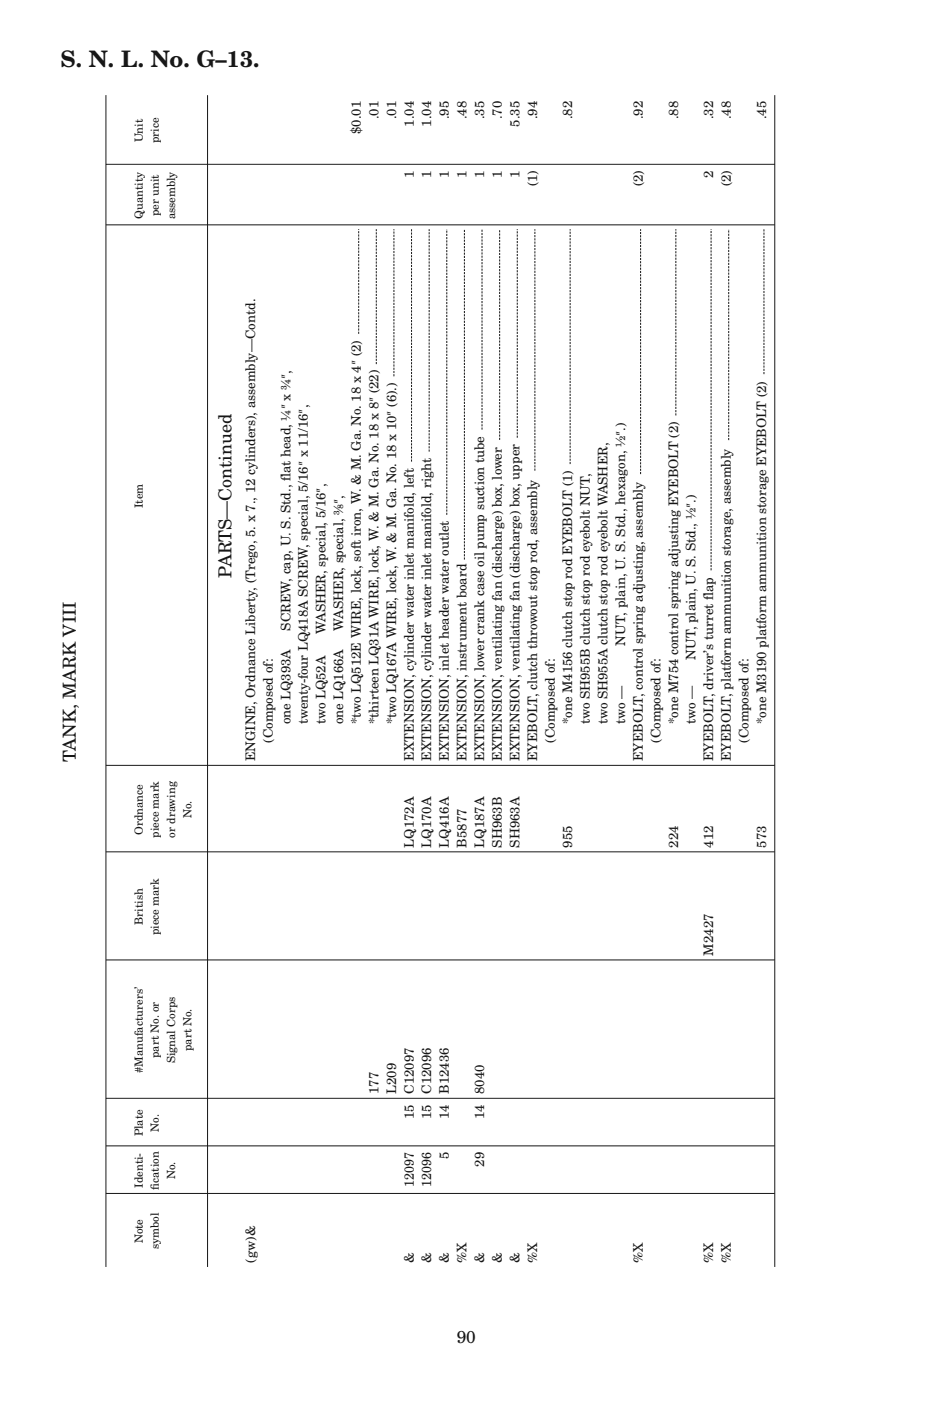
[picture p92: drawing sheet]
<svg xmlns="http://www.w3.org/2000/svg" width="152mm" height="229mm" viewBox="0 0 152 229" stroke-linecap="round" stroke-linejoin="round" font-family="sans-serif">
<defs><g id="words">
<text font-size="3.7" fill="#181715" x="9.9" y="10.9">S. N. L. No. G–13.</text>
<g font-size="2.9" fill="#181715">
<text x="37.7" y="94.3" transform="rotate(-90 37.7 94.3)">PARTS—Continued</text>
<text x="12.3" y="124.4" transform="rotate(-90 12.3 124.4)">TANK, MARK VIII</text>
</g>
<text font-size="2.8" fill="#181715" x="74.5" y="219.1">90</text>
<g font-size="2.2" fill="#181715">
<text x="58.9" y="21.9" transform="rotate(-90 58.9 21.9)">$0.01</text>
<text x="61.8" y="19.5" transform="rotate(-90 61.8 19.5)">.01</text>
<text x="64.6" y="19.5" transform="rotate(-90 64.6 19.5)">.01</text>
<text x="67.5" y="20.7" transform="rotate(-90 67.5 20.7)">1.04</text>
<text x="70.4" y="20.7" transform="rotate(-90 70.4 20.7)">1.04</text>
<text x="73.3" y="19.5" transform="rotate(-90 73.3 19.5)">.95</text>
<text x="76.1" y="19.5" transform="rotate(-90 76.1 19.5)">.48</text>
<text x="79" y="19.5" transform="rotate(-90 79 19.5)">.35</text>
<text x="81.9" y="19.5" transform="rotate(-90 81.9 19.5)">.70</text>
<text x="84.8" y="20.7" transform="rotate(-90 84.8 20.7)">5.35</text>
<text x="87.6" y="19.5" transform="rotate(-90 87.6 19.5)">.94</text>
<text x="93.4" y="19.5" transform="rotate(-90 93.4 19.5)">.82</text>
<text x="104.9" y="19.5" transform="rotate(-90 104.9 19.5)">.92</text>
<text x="110.6" y="19.5" transform="rotate(-90 110.6 19.5)">.88</text>
<text x="116.4" y="19.5" transform="rotate(-90 116.4 19.5)">.32</text>
<text x="119.3" y="19.5" transform="rotate(-90 119.3 19.5)">.48</text>
<text x="125" y="19.5" transform="rotate(-90 125 19.5)">.45</text>
<text x="67.5" y="29" transform="rotate(-90 67.5 29)">1</text>
<text x="70.4" y="29" transform="rotate(-90 70.4 29)">1</text>
<text x="73.3" y="29" transform="rotate(-90 73.3 29)">1</text>
<text x="76.1" y="29" transform="rotate(-90 76.1 29)">1</text>
<text x="79" y="29" transform="rotate(-90 79 29)">1</text>
<text x="81.9" y="29" transform="rotate(-90 81.9 29)">1</text>
<text x="84.8" y="29" transform="rotate(-90 84.8 29)">1</text>
<text x="116.4" y="29" transform="rotate(-90 116.4 29)">2</text>
<text x="87.6" y="30.4" transform="rotate(-90 87.6 30.4)">(1)</text>
<text x="104.9" y="30.4" transform="rotate(-90 104.9 30.4)">(2)</text>
<text x="119.3" y="30.4" transform="rotate(-90 119.3 30.4)">(2)</text>
<text x="47.4" y="78.5" transform="rotate(-90 47.4 78.5)">l</text>
<text x="116.4" y="97.9" transform="rotate(-90 116.4 97.9)">l</text>
<text x="47.4" y="102.9" transform="rotate(-90 47.4 102.9)">SCREW, cap, U. S. Std., fat head, ¼″ x ¾″,</text>
<text x="53.1" y="103.4" transform="rotate(-90 53.1 103.4)">WASHER, special, 5/16″,</text>
<text x="56" y="102.9" transform="rotate(-90 56 102.9)">WASHER, special, ⅜″,</text>
<text x="102" y="105.3" transform="rotate(-90 102 105.3)">NUT, plain, U. S. Std., hexagon, ½″.)</text>
<text x="113.5" y="107.7" transform="rotate(-90 113.5 107.7)">NUT, plain, U. S. Std., ½″.)</text>
<text x="47.4" y="118.2" transform="rotate(-90 47.4 118.2)">one LQ393A</text>
<text x="50.3" y="118.2" transform="rotate(-90 50.3 118.2)">twenty-four LQ418A SCREW, special, 5/16″ x 11/16″,</text>
<text x="53.1" y="118.2" transform="rotate(-90 53.1 118.2)">two LQ52A</text>
<text x="56" y="118.2" transform="rotate(-90 56 118.2)">one LQ166A</text>
<text x="58.9" y="118.2" transform="rotate(-90 58.9 118.2)">*two LQ512E WIRE, lock, soft iron, W. &amp; M. Ga. No. 18 x 4″ (2)</text>
<text x="61.8" y="118.2" transform="rotate(-90 61.8 118.2)">*thirteen LQ31A WIRE, lock, W. &amp; M. Ga. No. 18 x 8″ (22)</text>
<text x="64.6" y="118.2" transform="rotate(-90 64.6 118.2)">*two LQ167A WIRE, lock, W. &amp; M. Ga. No. 18 x 10″ (6).)</text>
<text x="93.4" y="118.2" transform="rotate(-90 93.4 118.2)">*one M4156 clutch stop rod EYEBOLT (1)</text>
<text x="96.3" y="118.2" transform="rotate(-90 96.3 118.2)">two SH955B clutch stop rod eyebolt NUT,</text>
<text x="99.1" y="118.2" transform="rotate(-90 99.1 118.2)">two SH955A clutch stop rod eyebolt WASHER,</text>
<text x="102" y="118.2" transform="rotate(-90 102 118.2)">two —</text>
<text x="110.6" y="118.2" transform="rotate(-90 110.6 118.2)">*one M754 control spring adjusting EYEBOLT (2)</text>
<text x="113.5" y="118.2" transform="rotate(-90 113.5 118.2)">two —</text>
<text x="125" y="118.2" transform="rotate(-90 125 118.2)">*one M3190 platform ammunition storage EYEBOLT (2)</text>
<text x="41.6" y="124.2" transform="rotate(-90 41.6 124.2)">ENGINE, Ordnance Liberty, (Trego, 5. x 7., 12 cylinders), assembly—Contd.</text>
<text x="44.5" y="121.2" transform="rotate(-90 44.5 121.2)">(Composed of:</text>
<text x="67.5" y="124.2" transform="rotate(-90 67.5 124.2)">EXTENSION, cylinder water inlet manifold, left</text>
<text x="70.4" y="124.2" transform="rotate(-90 70.4 124.2)">EXTENSION, cylinder water inlet manifold, right</text>
<text x="73.3" y="124.2" transform="rotate(-90 73.3 124.2)">EXTENSION, inlet header water outlet</text>
<text x="76.1" y="124.2" transform="rotate(-90 76.1 124.2)">EXTENSION, instrument board</text>
<text x="79" y="124.2" transform="rotate(-90 79 124.2)">EXTENSION, lower crank case oil pump suction tube</text>
<text x="81.9" y="124.2" transform="rotate(-90 81.9 124.2)">EXTENSION, ventilating fan (discharge) box, lower</text>
<text x="84.8" y="124.2" transform="rotate(-90 84.8 124.2)">EXTENSION, ventilating fan (discharge) box, upper</text>
<text x="87.6" y="124.2" transform="rotate(-90 87.6 124.2)">EYEBOLT, clutch throwout stop rod, assembly</text>
<text x="90.5" y="121.2" transform="rotate(-90 90.5 121.2)">(Composed of:</text>
<text x="104.9" y="124.2" transform="rotate(-90 104.9 124.2)">EYEBOLT, control spring adjusting, assembly</text>
<text x="107.8" y="121.2" transform="rotate(-90 107.8 121.2)">(Composed of:</text>
<text x="116.4" y="124.2" transform="rotate(-90 116.4 124.2)">EYEBOLT, driver’s turret fap</text>
<text x="119.3" y="124.2" transform="rotate(-90 119.3 124.2)">EYEBOLT, platform ammunition storage, assembly</text>
<text x="122.1" y="121.2" transform="rotate(-90 122.1 121.2)">(Composed of:</text>
<text x="67.5" y="138.3" transform="rotate(-90 67.5 138.3)">LQ172A</text>
<text x="70.4" y="138.3" transform="rotate(-90 70.4 138.3)">LQ170A</text>
<text x="73.3" y="138.3" transform="rotate(-90 73.3 138.3)">LQ416A</text>
<text x="76.1" y="138.3" transform="rotate(-90 76.1 138.3)">B5877</text>
<text x="79" y="138.3" transform="rotate(-90 79 138.3)">LQ187A</text>
<text x="81.9" y="138.3" transform="rotate(-90 81.9 138.3)">SH963B</text>
<text x="84.8" y="138.3" transform="rotate(-90 84.8 138.3)">SH963A</text>
<text x="93.4" y="138.3" transform="rotate(-90 93.4 138.3)">955</text>
<text x="110.6" y="138.3" transform="rotate(-90 110.6 138.3)">224</text>
<text x="116.4" y="138.3" transform="rotate(-90 116.4 138.3)">412</text>
<text x="125" y="138.3" transform="rotate(-90 125 138.3)">573</text>
<text x="116.4" y="155.9" transform="rotate(-90 116.4 155.9)">M2427</text>
<text x="61.8" y="178.5" transform="rotate(-90 61.8 178.5)">177</text>
<text x="64.6" y="178.5" transform="rotate(-90 64.6 178.5)">L209</text>
<text x="67.5" y="178.5" transform="rotate(-90 67.5 178.5)">C12097</text>
<text x="70.4" y="178.5" transform="rotate(-90 70.4 178.5)">C12096</text>
<text x="73.3" y="178.5" transform="rotate(-90 73.3 178.5)">B12436</text>
<text x="79" y="178.5" transform="rotate(-90 79 178.5)">8040</text>
<text x="67.5" y="182.6" transform="rotate(-90 67.5 182.6)">15</text>
<text x="70.4" y="182.6" transform="rotate(-90 70.4 182.6)">15</text>
<text x="73.3" y="182.6" transform="rotate(-90 73.3 182.6)">14</text>
<text x="79" y="182.6" transform="rotate(-90 79 182.6)">14</text>
<text x="73.3" y="189.1" transform="rotate(-90 73.3 189.1)">5</text>
<text x="79" y="190.3" transform="rotate(-90 79 190.3)">29</text>
<text x="67.5" y="193.6" transform="rotate(-90 67.5 193.6)">12097</text>
<text x="70.4" y="193.6" transform="rotate(-90 70.4 193.6)">12096</text>
<text x="41.6" y="206" transform="rotate(-90 41.6 206)">(gw)&amp;</text>
<text x="67.5" y="206" transform="rotate(-90 67.5 206)">&amp;</text>
<text x="70.4" y="206" transform="rotate(-90 70.4 206)">&amp;</text>
<text x="73.3" y="206" transform="rotate(-90 73.3 206)">&amp;</text>
<text x="76.1" y="206" transform="rotate(-90 76.1 206)">%X</text>
<text x="79" y="206" transform="rotate(-90 79 206)">&amp;</text>
<text x="81.9" y="206" transform="rotate(-90 81.9 206)">&amp;</text>
<text x="84.8" y="206" transform="rotate(-90 84.8 206)">&amp;</text>
<text x="87.6" y="206" transform="rotate(-90 87.6 206)">%X</text>
<text x="104.9" y="206" transform="rotate(-90 104.9 206)">%X</text>
<text x="116.4" y="206" transform="rotate(-90 116.4 206)">%X</text>
<text x="119.3" y="206" transform="rotate(-90 119.3 206)">%X</text>
</g>
<g font-size="1.8" fill="#181715">
<text x="23.3" y="23.2" transform="rotate(-90 23.3 23.2)">Unit</text>
<text x="25.9" y="23.4" transform="rotate(-90 25.9 23.4)">price</text>
<text x="23.3" y="35.7" transform="rotate(-90 23.3 35.7)">Quantity</text>
<text x="25.9" y="35.3" transform="rotate(-90 25.9 35.3)">per unit</text>
<text x="28.6" y="35.8" transform="rotate(-90 28.6 35.8)">assembly</text>
<text x="23.3" y="82.9" transform="rotate(-90 23.3 82.9)">Item</text>
<text x="23.3" y="136.2" transform="rotate(-90 23.3 136.2)">Ordnance</text>
<text x="25.9" y="136.7" transform="rotate(-90 25.9 136.7)">piece mark</text>
<text x="28.6" y="136.7" transform="rotate(-90 28.6 136.7)">or drawing</text>
<text x="31.2" y="133.5" transform="rotate(-90 31.2 133.5)">No.</text>
<text x="23.3" y="150.9" transform="rotate(-90 23.3 150.9)">British</text>
<text x="25.9" y="152.6" transform="rotate(-90 25.9 152.6)">piece mark</text>
<text x="25.9" y="172.6" transform="rotate(-90 25.9 172.6)">part No. or</text>
<text x="28.6" y="173.5" transform="rotate(-90 28.6 173.5)">Signal Corps</text>
<text x="31.2" y="171.5" transform="rotate(-90 31.2 171.5)">part No.</text>
<text x="23.3" y="175.1" transform="rotate(-90 23.3 175.1)">#Manufacturers’</text>
<text x="23.3" y="185.4" transform="rotate(-90 23.3 185.4)">Plate</text>
<text x="25.9" y="184.6" transform="rotate(-90 25.9 184.6)">No.</text>
<text x="23.3" y="193.8" transform="rotate(-90 23.3 193.8)">Identi-</text>
<text x="25.9" y="194.1" transform="rotate(-90 25.9 194.1)">fcation</text>
<text x="25.9" y="194.1" transform="rotate(-90 25.9 194.1)">i</text>
<text x="28.6" y="192.4" transform="rotate(-90 28.6 192.4)">No.</text>
<text x="23.3" y="202.8" transform="rotate(-90 23.3 202.8)">Note</text>
<text x="25.9" y="203.8" transform="rotate(-90 25.9 203.8)">symbol</text>
</g>
</g></defs>
<path d="M17.3 15.5v191.2M33.9 15.5v191.2M126.4 15.5v191.2M17.3 36.7h109.1M17.3 26.8h109.1M17.3 139h109.1M17.3 124.9h109.1M17.3 156.6h109.1M17.3 179.2h109.1M17.3 194.7h109.1M17.3 187h109.1" fill="none" stroke="#181715" stroke-width=".16"/>
<g fill="none" stroke="#181715" stroke-width=".16" stroke-dasharray=".4 .2" stroke-linecap="butt">
<path d="M58.5 54.5v-17.1M61.4 59.4v-22M64.3 61.4v-24M67.2 75.3v-37.9M70 73.7v-36.3M78.7 70.1v-32.7M81.5 71.8v-34.4M84.4 71.4v-34M87.3 76.8v-39.4M93 75.7v-38.3M104.5 77.4v-40M110.3 67.8v-30.4"/>
<path d="M118.9 71.8v-34.4M124.7 61.1v-23.7M72.9 84v-46.6M75.8 91.3v-53.9M116 93.1v-55.7"/>
</g>
<use href="#words"/>
</svg>
